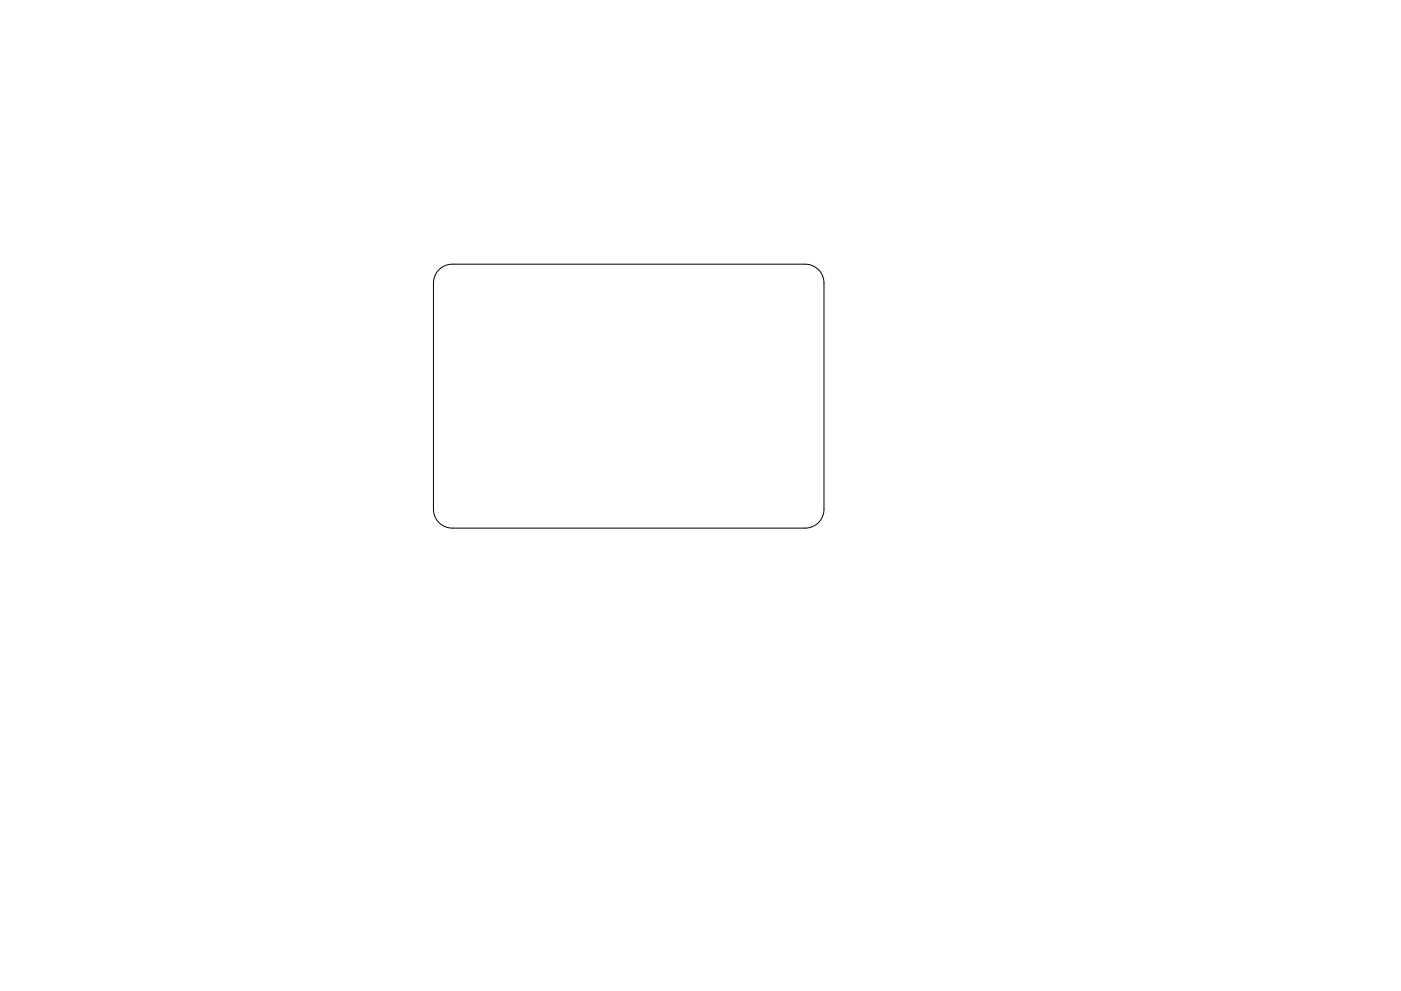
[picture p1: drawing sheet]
<svg xmlns="http://www.w3.org/2000/svg" width="297mm" height="210mm" viewBox="0 0 297 210" stroke-linecap="round" stroke-linejoin="round" font-family="sans-serif">
<path d="M93.1 57.2a4 4 0 0 1 2.8-1.2h74.8a4 4 0 0 1 4 4v48a4 4 0 0 1-4 4h-74.8a4 4 0 0 1-4-4v-48a4 4 0 0 1 1.2-2.8z" fill="none" stroke="#000" stroke-width=".21"/>
</svg>
